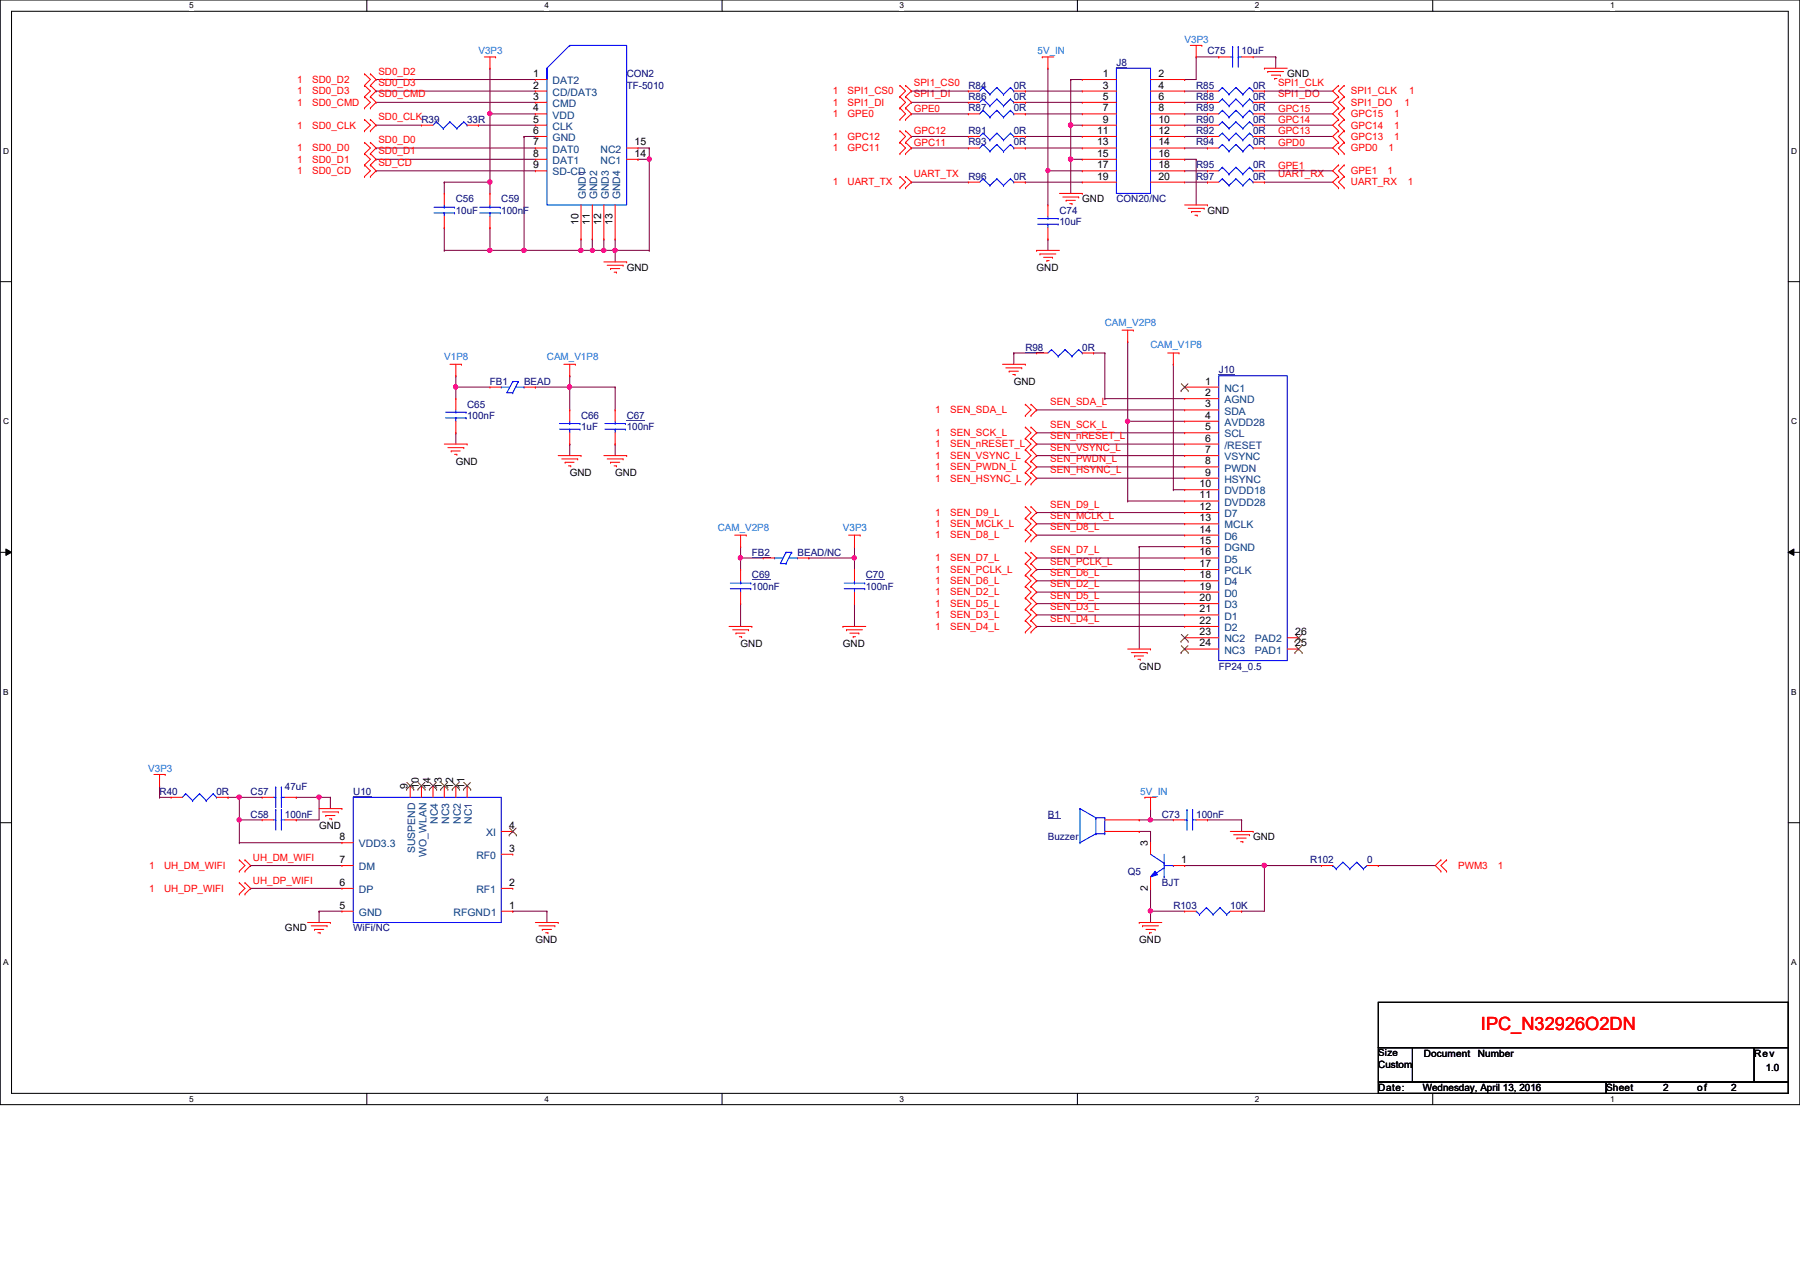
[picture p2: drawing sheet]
<svg xmlns="http://www.w3.org/2000/svg" width="297mm" height="210mm" viewBox="0 0 297 210" stroke-linecap="round" stroke-linejoin="round" font-family="sans-serif">
<defs><g id="words">
<text font-size="3" fill="#f00" x="244.4" y="170">IPC_N32926O2DN</text>
<g font-size="1.7" fill="#0080ff">
<text x="78.9" y="9">V3P3</text>
<text x="171.2" y="9">5V_IN</text>
<text x="195.5" y="7.1">V3P3</text>
<text x="182.3" y="53.7">CAM_V2P8</text>
<text x="73.3" y="59.4">V1P8</text>
<text x="90.3" y="59.4">CAM_V1P8</text>
<text x="189.9" y="57.5">CAM_V1P8</text>
<text x="118.4" y="87.5">CAM_V2P8</text>
<text x="139.1" y="87.5">V3P3</text>
<text x="24.5" y="127.4">V3P3</text>
<text x="188.2" y="131.1">5V_IN</text>
</g>
<g font-size="1.7" fill="#000080">
<text x="184.2" y="10.9">J8</text>
<text x="199.3" y="9">C75</text>
<text x="204.9" y="9">10uF</text>
<text x="103.4" y="14.6">TF-5010</text>
<text x="103.4" y="12.7">CON2</text>
<text x="159.8" y="14.6">R84</text>
<text x="159.8" y="16.5">R86</text>
<text x="167.3" y="14.6">0R</text>
<text x="167.3" y="16.5">0R</text>
<text x="197.4" y="16.5">R88</text>
<text x="197.4" y="14.6">R85</text>
<text x="206.8" y="16.5">0R</text>
<text x="206.8" y="14.6">0R</text>
<text x="69.6" y="20.3">R39</text>
<text x="77.1" y="20.3">33R</text>
<text x="159.8" y="18.4">R87</text>
<text x="159.8" y="22.1">R91</text>
<text x="167.3" y="18.4">0R</text>
<text x="167.3" y="22.1">0R</text>
<text x="197.4" y="18.4">R89</text>
<text x="197.4" y="20.3">R90</text>
<text x="197.4" y="22.1">R92</text>
<text x="206.8" y="18.4">0R</text>
<text x="206.8" y="20.3">0R</text>
<text x="206.8" y="22.1">0R</text>
<text x="159.8" y="29.7">R96</text>
<text x="159.8" y="24">R93</text>
<text x="167.3" y="29.7">0R</text>
<text x="167.3" y="24">0R</text>
<text x="197.4" y="27.8">R95</text>
<text x="197.4" y="29.7">R97</text>
<text x="197.4" y="24">R94</text>
<text x="206.8" y="27.8">0R</text>
<text x="206.8" y="29.7">0R</text>
<text x="206.8" y="24">0R</text>
<text x="75.2" y="35.3">10uF</text>
<text x="75.2" y="33.4">C56</text>
<text x="82.7" y="35.3">100nF</text>
<text x="82.7" y="33.4">C59</text>
<text x="174.8" y="35.3">C74</text>
<text x="184.2" y="33.4">CON20/NC</text>
<text x="174.8" y="37.2">10uF</text>
<text x="169.2" y="57.9">R98</text>
<text x="178.6" y="57.9">0R</text>
<text x="80.9" y="63.5">FB1</text>
<text x="86.5" y="63.5">BEAD</text>
<text x="201.1" y="61.6">J10</text>
<text x="77.1" y="69.1">100nF</text>
<text x="77.1" y="67.3">C65</text>
<text x="95.9" y="71">1uF</text>
<text x="95.9" y="69.1">C66</text>
<text x="103.4" y="71">100nF</text>
<text x="103.4" y="69.1">C67</text>
<text x="124.1" y="91.7">FB2</text>
<text x="124.1" y="95.5">C69</text>
<text x="131.6" y="91.7">BEAD/NC</text>
<text x="142.9" y="95.5">C70</text>
<text x="124.1" y="97.3">100nF</text>
<text x="142.9" y="97.3">100nF</text>
<text x="201.1" y="110.5">FP24_0.5</text>
<text x="26.3" y="131.1">R40</text>
<text x="35.7" y="131.1">0R</text>
<text x="41.4" y="131.1">C57</text>
<text x="47" y="130.4">47uF</text>
<text x="58.3" y="131.1">U10</text>
<text x="41.4" y="134.9">C58</text>
<text x="47" y="134.9">100nF</text>
<text x="172.9" y="134.9">B1</text>
<text x="191.7" y="134.9">C73</text>
<text x="197.4" y="134.9">100nF</text>
<text x="172.9" y="138.7">Buzzer</text>
<text x="216.2" y="142.5">R102</text>
<text x="225.6" y="142.5">0</text>
<text x="186.1" y="144.3">Q5</text>
<text x="191.7" y="146.2">BJT</text>
<text x="193.6" y="149.9">R103</text>
<text x="203" y="149.9">10K</text>
<text x="58.3" y="153.7">WiFi/NC</text>
</g>
<g font-size="1.7" fill="#f00">
<text x="49.1" y="13.7">1</text>
<text x="49.1" y="15.6">1</text>
<text x="49.1" y="17.4">1</text>
<text x="51.5" y="13.7">SD0_D2</text>
<text x="51.5" y="15.6">SD0_D3</text>
<text x="51.5" y="17.4">SD0_CMD</text>
<text x="62.4" y="12.3">SD0_D2</text>
<text x="62.4" y="14.2">SD0_D3</text>
<text x="62.4" y="16.1">SD0_CMD</text>
<text x="137.4" y="15.6">1</text>
<text x="137.4" y="17.4">1</text>
<text x="139.9" y="15.6">SPI1_CS0</text>
<text x="139.9" y="17.4">SPI1_DI</text>
<text x="150.8" y="16.1">SPI1_DI</text>
<text x="150.8" y="14.2">SPI1_CS0</text>
<text x="210.9" y="16.1">SPI1_DO</text>
<text x="210.9" y="14.2">SPI1_CLK</text>
<text x="222.9" y="15.6">SPI1_CLK</text>
<text x="222.9" y="17.4">SPI1_DO</text>
<text x="231.8" y="17.4">1</text>
<text x="232.5" y="15.6">1</text>
<text x="49.1" y="21.2">1</text>
<text x="51.5" y="21.2">SD0_CLK</text>
<text x="62.4" y="23.6">SD0_D0</text>
<text x="62.4" y="19.9">SD0_CLK</text>
<text x="137.4" y="19.3">1</text>
<text x="137.4" y="23.1">1</text>
<text x="139.9" y="19.3">GPE0</text>
<text x="139.9" y="23.1">GPC12</text>
<text x="150.8" y="18.4">GPE0</text>
<text x="150.8" y="22.1">GPC12</text>
<text x="210.9" y="22.1">GPC13</text>
<text x="210.9" y="18.4">GPC15</text>
<text x="210.9" y="20.3">GPC14</text>
<text x="222.9" y="19.3">GPC15</text>
<text x="222.9" y="21.2">GPC14</text>
<text x="222.9" y="23.1">GPC13</text>
<text x="230.1" y="19.3">1</text>
<text x="230.1" y="21.2">1</text>
<text x="230.1" y="23.1">1</text>
<text x="49.1" y="25">1</text>
<text x="49.1" y="26.8">1</text>
<text x="49.1" y="28.7">1</text>
<text x="51.5" y="25">SD0_D0</text>
<text x="51.5" y="26.8">SD0_D1</text>
<text x="51.5" y="28.7">SD0_CD</text>
<text x="62.4" y="25.5">SD0_D1</text>
<text x="62.4" y="27.4">SD_CD</text>
<text x="137.4" y="25">1</text>
<text x="139.9" y="25">GPC11</text>
<text x="150.8" y="29.3">UART_TX</text>
<text x="150.8" y="24">GPC11</text>
<text x="210.9" y="29.3">UART_RX</text>
<text x="210.9" y="24">GPD0</text>
<text x="210.9" y="27.8">GPE1</text>
<text x="222.9" y="25">GPD0</text>
<text x="222.9" y="28.7">GPE1</text>
<text x="229" y="28.7">1</text>
<text x="229.1" y="25">1</text>
<text x="137.4" y="30.6">1</text>
<text x="139.9" y="30.6">UART_TX</text>
<text x="222.9" y="30.6">UART_RX</text>
<text x="232.3" y="30.6">1</text>
<text x="154.3" y="68.2">1</text>
<text x="154.3" y="72">1</text>
<text x="156.8" y="68.2">SEN_SDA_L</text>
<text x="156.8" y="72">SEN_SCK_L</text>
<text x="173.3" y="66.8">SEN_SDA_L</text>
<text x="173.3" y="70.6">SEN_SCK_L</text>
<text x="154.3" y="73.8">1</text>
<text x="154.3" y="77.6">1</text>
<text x="154.3" y="75.7">1</text>
<text x="156.8" y="73.8">SEN_nRESET_L</text>
<text x="156.8" y="77.6">SEN_PWDN_L</text>
<text x="156.8" y="75.7">SEN_VSYNC_L</text>
<text x="173.3" y="72.5">SEN_nRESET_L</text>
<text x="173.3" y="76.2">SEN_PWDN_L</text>
<text x="173.3" y="74.4">SEN_VSYNC_L</text>
<text x="154.3" y="79.5">1</text>
<text x="156.8" y="79.5">SEN_HSYNC_L</text>
<text x="173.3" y="78.1">SEN_HSYNC_L</text>
<text x="173.3" y="83.8">SEN_D9_L</text>
<text x="154.3" y="85.1">1</text>
<text x="154.3" y="87">1</text>
<text x="154.3" y="88.9">1</text>
<text x="156.8" y="85.1">SEN_D9_L</text>
<text x="156.8" y="87">SEN_MCLK_L</text>
<text x="156.8" y="88.9">SEN_D8_L</text>
<text x="173.3" y="85.6">SEN_MCLK_L</text>
<text x="173.3" y="87.5">SEN_D8_L</text>
<text x="154.3" y="94.5">1</text>
<text x="154.3" y="92.6">1</text>
<text x="156.8" y="94.5">SEN_PCLK_L</text>
<text x="156.8" y="92.6">SEN_D7_L</text>
<text x="173.3" y="93.2">SEN_PCLK_L</text>
<text x="173.3" y="91.3">SEN_D7_L</text>
<text x="173.3" y="95">SEN_D6_L</text>
<text x="154.3" y="96.4">1</text>
<text x="154.3" y="98.3">1</text>
<text x="154.3" y="100.2">1</text>
<text x="156.8" y="96.4">SEN_D6_L</text>
<text x="156.8" y="98.3">SEN_D2_L</text>
<text x="156.8" y="100.2">SEN_D5_L</text>
<text x="173.3" y="96.9">SEN_D2_L</text>
<text x="173.3" y="98.8">SEN_D5_L</text>
<text x="173.3" y="100.7">SEN_D3_L</text>
<text x="154.3" y="102">1</text>
<text x="154.3" y="103.9">1</text>
<text x="156.8" y="102">SEN_D3_L</text>
<text x="156.8" y="103.9">SEN_D4_L</text>
<text x="173.3" y="102.6">SEN_D4_L</text>
<text x="24.6" y="143.4">1</text>
<text x="27.1" y="143.4">UH_DM_WIFI</text>
<text x="41.7" y="142">UH_DM_WIFI</text>
<text x="240.6" y="143.4">PWM3</text>
<text x="247.2" y="143.4">1</text>
<text x="24.6" y="147.2">1</text>
<text x="27.1" y="147.2">UH_DP_WIFI</text>
<text x="41.7" y="145.8">UH_DP_WIFI</text>
</g>
<g font-size="1.7">
<text x="88" y="12.7">1</text>
<text x="88" y="14.6">2</text>
<text x="88" y="16.5">3</text>
<text x="182" y="12.7">1</text>
<text x="182" y="14.6">3</text>
<text x="182" y="16.5">5</text>
<text x="191.2" y="12.7">2</text>
<text x="191.2" y="14.6">4</text>
<text x="191.2" y="16.5">6</text>
<text x="212.4" y="12.7">GND</text>
<text x="88" y="18.4">4</text>
<text x="88" y="20.2">5</text>
<text x="88" y="22.1">6</text>
<text x="181.1" y="22.1">11</text>
<text x="182" y="18.4">7</text>
<text x="182" y="20.2">9</text>
<text x="191.2" y="18.4">8</text>
<text x="191.2" y="20.2">10</text>
<text x="191.2" y="22.1">12</text>
<text x="88" y="24">7</text>
<text x="88" y="25.9">8</text>
<text x="88" y="27.8">9</text>
<text x="104.7" y="25.9">14</text>
<text x="104.7" y="24">15</text>
<text x="181.1" y="24">13</text>
<text x="181.1" y="25.9">15</text>
<text x="181.1" y="27.8">17</text>
<text x="181.1" y="29.6">19</text>
<text x="191.2" y="24">14</text>
<text x="191.2" y="25.9">16</text>
<text x="191.2" y="27.8">18</text>
<text x="191.2" y="29.6">20</text>
<text x="178.6" y="33.4">GND</text>
<text x="199.3" y="35.3">GND</text>
<text x="95.5" y="37.1" transform="rotate(-90 95.5 37.1)">10</text>
<text x="97.3" y="37.1" transform="rotate(-90 97.3 37.1)">11</text>
<text x="99.2" y="37.1" transform="rotate(-90 99.2 37.1)">12</text>
<text x="101.1" y="37.1" transform="rotate(-90 101.1 37.1)">13</text>
<text x="103.4" y="44.7">GND</text>
<text x="171.1" y="44.7">GND</text>
<text x="167.3" y="63.5">GND</text>
<text x="198.9" y="63.5">1</text>
<text x="198.9" y="65.4">2</text>
<text x="198.9" y="67.2">3</text>
<text x="198.9" y="69.1">4</text>
<text x="198.9" y="71">5</text>
<text x="75.2" y="76.7">GND</text>
<text x="198.9" y="72.9">6</text>
<text x="198.9" y="74.8">7</text>
<text x="198.9" y="76.6">8</text>
<text x="94" y="78.5">GND</text>
<text x="101.5" y="78.5">GND</text>
<text x="197.9" y="80.4">10</text>
<text x="197.9" y="82.3">11</text>
<text x="198.9" y="78.5">9</text>
<text x="197.9" y="84.2">12</text>
<text x="197.9" y="86">13</text>
<text x="197.9" y="87.9">14</text>
<text x="197.9" y="89.8">15</text>
<text x="197.9" y="91.7">16</text>
<text x="197.9" y="93.6">17</text>
<text x="197.9" y="95.4">18</text>
<text x="197.9" y="97.3">19</text>
<text x="197.9" y="99.2">20</text>
<text x="197.9" y="101">21</text>
<text x="122.2" y="106.7">GND</text>
<text x="139.1" y="106.7">GND</text>
<text x="197.9" y="103">22</text>
<text x="197.9" y="104.8">23</text>
<text x="197.9" y="106.7">24</text>
<text x="213.7" y="106.7">25</text>
<text x="213.7" y="104.8">26</text>
<text x="188" y="110.5">GND</text>
<text x="67.3" y="130.3" transform="rotate(-90 67.3 130.3)">9</text>
<text x="69.1" y="130.3" transform="rotate(-90 69.1 130.3)">10</text>
<text x="71" y="130.3" transform="rotate(-90 71 130.3)">14</text>
<text x="72.9" y="130.3" transform="rotate(-90 72.9 130.3)">13</text>
<text x="74.8" y="130.3" transform="rotate(-90 74.8 130.3)">12</text>
<text x="76.7" y="130.3" transform="rotate(-90 76.7 130.3)">11</text>
<text x="52.7" y="136.8">GND</text>
<text x="84" y="136.8">4</text>
<text x="56" y="142.4">7</text>
<text x="56" y="138.6">8</text>
<text x="84" y="140.5">3</text>
<text x="189.4" y="139.7" transform="rotate(-90 189.4 139.7)">3</text>
<text x="194.9" y="142.4">1</text>
<text x="206.8" y="138.7">GND</text>
<text x="56" y="149.9">5</text>
<text x="56" y="146.2">6</text>
<text x="84" y="149.9">1</text>
<text x="84" y="146.2">2</text>
<text x="189.4" y="147" transform="rotate(-90 189.4 147)">2</text>
<text x="47" y="153.7">GND</text>
<text x="88.3" y="155.6">GND</text>
<text x="188" y="155.6">GND</text>
<text x="227.5" y="176.3">Custom</text>
<text x="235" y="174.4">Document</text>
<text x="243.9" y="174.4">Number</text>
<text x="289.5" y="174.4">Rev</text>
<text x="291.4" y="176.7">1.0</text>
<text x="227.5" y="180">Date:</text>
<text x="234.8" y="180">Wednesday, April 13, 2016</text>
<text x="265" y="180">Sheet</text>
<text x="274.4" y="180">2</text>
<text x="280.1" y="180">of</text>
<text x="285.7" y="180">2</text>
</g>
<g font-size="1.7" fill="#004080">
<text x="91.2" y="13.9">DAT2</text>
<text x="91.2" y="15.8">CD/DAT3</text>
<text x="91.2" y="17.7">CMD</text>
<text x="91.2" y="19.6">VDD</text>
<text x="91.2" y="21.4">CLK</text>
<text x="91.2" y="23.3">GND</text>
<text x="91.2" y="25.2">DAT0</text>
<text x="91.2" y="27.1">DAT1</text>
<text x="91.2" y="29">SD-CD</text>
<text x="99.1" y="27.1">NC1</text>
<text x="99.1" y="25.2">NC2</text>
<text x="96.7" y="32.9" transform="rotate(-90 96.7 32.9)">GND1</text>
<text x="98.5" y="32.9" transform="rotate(-90 98.5 32.9)">GND2</text>
<text x="100.5" y="32.9" transform="rotate(-90 100.5 32.9)">GND3</text>
<text x="102.3" y="32.9" transform="rotate(-90 102.3 32.9)">GND4</text>
<text x="202.1" y="64.6">NC1</text>
<text x="202.1" y="66.5">AGND</text>
<text x="202.1" y="68.4">SDA</text>
<text x="202.1" y="70.3">AVDD28</text>
<text x="202.1" y="72.2">SCL</text>
<text x="202.1" y="74">/RESET</text>
<text x="202.1" y="75.9">VSYNC</text>
<text x="202.1" y="77.8">PWDN</text>
<text x="202.1" y="79.7">HSYNC</text>
<text x="202.1" y="81.6">DVDD18</text>
<text x="202.1" y="83.4">DVDD28</text>
<text x="202.1" y="85.3">D7</text>
<text x="202.1" y="87.2">MCLK</text>
<text x="202.1" y="89.1">D6</text>
<text x="202.1" y="91">DGND</text>
<text x="202.1" y="92.8">D5</text>
<text x="202.1" y="94.7">PCLK</text>
<text x="202.1" y="96.6">D4</text>
<text x="202.1" y="98.5">D0</text>
<text x="202.1" y="100.4">D3</text>
<text x="202.1" y="102.2">D1</text>
<text x="202.1" y="104.1">D2</text>
<text x="202.1" y="106">NC2</text>
<text x="202.1" y="107.9">NC3</text>
<text x="207" y="107.9">PAD1</text>
<text x="207" y="106">PAD2</text>
<text x="72.3" y="135.9" transform="rotate(-90 72.3 135.9)">NC4</text>
<text x="74.1" y="135.9" transform="rotate(-90 74.1 135.9)">NC3</text>
<text x="76" y="135.9" transform="rotate(-90 76 135.9)">NC2</text>
<text x="77.9" y="135.9" transform="rotate(-90 77.9 135.9)">NC1</text>
<text x="80.2" y="138">XI</text>
<text x="59.2" y="143.6">DM</text>
<text x="59.2" y="139.8">VDD3.3</text>
<text x="68.5" y="140.8" transform="rotate(-90 68.5 140.8)">SUSPEND</text>
<text x="70.4" y="141.5" transform="rotate(-90 70.4 141.5)">WO_WLAN</text>
<text x="78.6" y="141.7">RF0</text>
<text x="59.2" y="147.4">DP</text>
<text x="78.6" y="147.4">RF1</text>
<text x="59.2" y="151.1">GND</text>
<text x="74.8" y="151.1">RFGND1</text>
</g>
<text font-size="1.6" x="227.5" y="174.3">Size</text>
<g font-size="1.4">
<text x="31.2" y="1.4">5</text>
<text x="89.8" y="1.4">4</text>
<text x="148.5" y="1.4">3</text>
<text x="207.1" y="1.4">2</text>
<text x="265.7" y="1.4">1</text>
<text x=".5" y="25.4">D</text>
<text x="295.6" y="25.4">D</text>
<text x=".5" y="70">C</text>
<text x="295.6" y="70">C</text>
<text x=".5" y="114.7">B</text>
<text x="295.6" y="114.7">B</text>
<text x=".5" y="159.3">A</text>
<text x="295.6" y="159.3">A</text>
<text x="31.2" y="181.8">5</text>
<text x="89.8" y="181.8">4</text>
<text x="148.5" y="181.8">3</text>
<text x="207.1" y="181.8">2</text>
<text x="265.7" y="181.8">1</text>
</g>
</g></defs>
<path d="M0 0h297v182.3h-297zM1.9 1.9h293.2v178.5h-293.2z" fill="none" stroke="#000" stroke-width=".17"/>
<g fill="#fff">
<path d="M31.2 .2h.8v1.5h-.8z"/>
<path d="M31.2 180.6h.8v1.5h-.8z"/>
</g>
<path d="M60.5 0v1.9M60.5 180.4v1.9" fill="none" stroke="#000" stroke-width=".17"/>
<g fill="#fff">
<path d="M89.8 .2h.8v1.5h-.8z"/>
<path d="M89.8 180.6h.8v1.5h-.8z"/>
</g>
<path d="M119.2 0v1.9M119.2 180.4v1.9" fill="none" stroke="#000" stroke-width=".17"/>
<g fill="#fff">
<path d="M148.5 .2h.7v1.5h-.7z"/>
<path d="M148.5 180.6h.7v1.5h-.7z"/>
</g>
<path d="M177.8 0v1.9M177.8 180.4v1.9" fill="none" stroke="#000" stroke-width=".17"/>
<g fill="#fff">
<path d="M207.1 .2h.8v1.5h-.8z"/>
<path d="M207.1 180.6h.8v1.5h-.8z"/>
</g>
<path d="M236.4 0v1.9M236.4 180.4v1.9" fill="none" stroke="#000" stroke-width=".17"/>
<g fill="#fff">
<path d="M265.7 .2h.8v1.5h-.8z"/>
<path d="M265.7 180.6h.8v1.5h-.8z"/>
<path d="M.5 24.2h1v1.5h-1z"/>
<path d="M295.6 24.2h.9v1.5h-.9z"/>
<path d="M.5 68.8h1v1.5h-1z"/>
<path d="M295.6 68.8h.9v1.5h-.9z"/>
</g>
<path d="M0 46.5h1.9M295.1 46.5h1.9" fill="none" stroke="#000" stroke-width=".17"/>
<g fill="#fff">
<path d="M.5 113.5h.9v1.5h-.9z"/>
<path d="M295.6 113.5h.9v1.5h-.9z"/>
</g>
<path d="M0 91.1h1.9M1 90.6l.9 .5-.9 .6zM295.1 91.1l.9-.5v1.1zM295.1 91.1h1.9" fill="none" stroke="#000" stroke-width=".17"/>
<path d="M1 90.6l.9 .5-.9 .6zM295.1 91.1l.9-.5v1.1z" fill="#000"/>
<g fill="#fff">
<path d="M.5 158.1h.9v1.5h-.9z"/>
<path d="M295.6 158.1h.9v1.5h-.9z"/>
</g>
<path d="M0 135.8h1.9M295.1 135.8h1.9" fill="none" stroke="#000" stroke-width=".17"/>
<path d="M95.9 39.5h.1M95.9 39.5v1.8M97.7 39.5h.1M97.7 39.5v1.8" fill="none" stroke="#800040" stroke-width=".17"/>
<circle cx="97.7" cy="41.3" r=".34" fill="#f0f"/>
<circle cx="97.7" cy="41.3" r=".34" fill="none" stroke="#f0f" stroke-width=".17"/>
<path d="M95.9 41.3h.1M95.9 41.3h1.8" fill="none" stroke="#800040" stroke-width=".17"/>
<circle cx="95.9" cy="41.3" r=".36" fill="#f0f"/>
<circle cx="95.9" cy="41.3" r=".36" fill="none" stroke="#f0f" stroke-width=".17"/>
<g fill="none" stroke="#800040" stroke-width=".17">
<path d="M62.1 13.1h.1M62.1 15h.1M62.1 16.9h.1M62.1 13.1h26.2M62.1 15h26.2M62.1 16.9h26.2M80.9 18.8h.1M80.9 11.3h.1M80.9 18.8h7.4M80.9 11.3v7.5M62.1 24.4h.1M62.1 26.3h.1"/>
<path d="M62.1 28.2h.1M62.1 24.4h26.2M62.1 26.3h26.2M62.1 28.2h26.2M78.9 20.7h.1M78.9 20.7h9.4M86.5 22.5h.1M86.5 22.5h1.8M86.5 22.5v18.8M99.6 39.5h.1M99.6 39.5v1.8M101.5 39.5h.1"/>
<path d="M101.5 39.5v1.8M86.5 41.3h.1M86.5 41.3h9.4"/>
</g>
<circle cx="86.5" cy="41.3" r=".36" fill="#f0f"/>
<circle cx="86.5" cy="41.3" r=".36" fill="none" stroke="#f0f" stroke-width=".17"/>
<path d="M62.1 20.7h.1M62.1 20.7h7.5M73.3 30.1h.1M73.3 30.1v1.8M73.3 30.1h7.6M80.9 30.1h.1M80.9 30.1v1.8" fill="none" stroke="#800040" stroke-width=".17"/>
<circle cx="80.8" cy="30" r=".37" fill="#f0f"/>
<circle cx="80.8" cy="30" r=".37" fill="none" stroke="#f0f" stroke-width=".17"/>
<path d="M73.3 37.6h.1M73.3 37.6v3.7M80.9 37.6h.1M80.9 37.6v3.7M73.3 41.3h.1M73.3 41.3h13.2M80.9 41.3h.1M97.7 41.3h1.9M99.6 41.3h.1M101.5 41.3h.1M101.5 41.3v1.9" fill="none" stroke="#800040" stroke-width=".17"/>
<circle cx="80.8" cy="41.3" r=".36" fill="#f0f"/>
<circle cx="80.8" cy="41.3" r=".36" fill="none" stroke="#f0f" stroke-width=".17"/>
<path d="M80.9 18.8h.1M80.9 18.8v11.3" fill="none" stroke="#800040" stroke-width=".17"/>
<circle cx="80.8" cy="18.7" r=".36" fill="#f0f"/>
<circle cx="80.8" cy="18.7" r=".36" fill="none" stroke="#f0f" stroke-width=".17"/>
<path d="M172.9 11.3h.1M172.9 11.3v16.9M172.9 28.2h.1M172.9 28.2h5.7" fill="none" stroke="#800040" stroke-width=".17"/>
<circle cx="172.9" cy="28.1" r=".34" fill="#f0f"/>
<circle cx="172.9" cy="28.1" r=".34" fill="none" stroke="#f0f" stroke-width=".17"/>
<g fill="none" stroke="#800040" stroke-width=".17">
<path d="M150.4 16.9h.1M150.4 15h.1M150.4 16.9h9.4M150.4 15h9.4M176.7 13.1h.1M176.7 13.1v18.8M176.7 13.1h1.9M195.5 16.9h3.8M195.5 15h3.8M199.3 16.9h.1M199.3 15h.1M176.7 26.3h.1"/>
<path d="M176.7 20.7h.1M176.7 26.3h1.9M176.7 20.7h1.9"/>
</g>
<circle cx="176.7" cy="26.3" r=".37" fill="#f0f"/>
<circle cx="176.7" cy="26.3" r=".37" fill="none" stroke="#f0f" stroke-width=".17"/>
<circle cx="176.7" cy="20.6" r=".37" fill="#f0f"/>
<circle cx="176.7" cy="20.6" r=".37" fill="none" stroke="#f0f" stroke-width=".17"/>
<g fill="none" stroke="#800040" stroke-width=".17">
<path d="M150.4 18.8h.1M150.4 18.8h9.4M169.2 15h.1M169.2 16.9h.1M169.2 18.8h.1M169.2 18.8h9.4M169.2 15h9.4M169.2 16.9h9.4M195.5 13.1h.1M195.5 13.1h1.9M195.5 18.8h3.8M199.3 18.8h.1"/>
<path d="M208.7 18.8h.1M208.7 16.9h.1M208.7 15h.1M208.7 18.8h11.2M208.7 15h11.2M208.7 16.9h11.2M150.4 30.1h.1M150.4 24.4h.1M150.4 22.5h.1M150.4 30.1h9.4M150.4 24.4h9.4M150.4 22.5h9.4"/>
<path d="M169.2 22.5h.1M169.2 24.4h.1M169.2 30.1h.1M169.2 30.1h9.4M169.2 24.4h9.4M169.2 22.5h9.4M195.5 26.3h.1M195.5 26.3h1.9M195.5 30.1h3.8M195.5 28.2h3.8M195.5 24.4h3.8M195.5 22.5h3.8"/>
<path d="M195.5 20.7h3.8M197.4 26.3h.1M197.4 26.3v7.5M199.3 30.1h.1M199.3 28.2h.1M199.3 24.4h.1M199.3 22.5h.1M199.3 20.7h.1M208.7 22.5h.1M208.7 30.1h.1M208.7 24.4h.1M208.7 28.2h.1"/>
<path d="M208.7 20.7h.1M208.7 30.1h11.2M208.7 28.2h11.2M208.7 24.4h11.2M208.7 22.5h11.2M208.7 20.7h11.2M75.2 63.9h.1M75.2 63.9h5.7"/>
</g>
<circle cx="75.2" cy="63.9" r=".35" fill="#f0f"/>
<circle cx="75.2" cy="63.9" r=".35" fill="none" stroke="#f0f" stroke-width=".17"/>
<path d="M94 62h.1M94 62v1.9" fill="none" stroke="#800040" stroke-width=".17"/>
<circle cx="94" cy="63.9" r=".35" fill="#f0f"/>
<circle cx="94" cy="63.9" r=".35" fill="none" stroke="#f0f" stroke-width=".17"/>
<g fill="none" stroke="#800040" stroke-width=".17">
<path d="M75.2 71.4h.1M75.2 62h.1M75.2 63.9h.1M75.2 62v3.8M75.2 71.4v1.9M88.3 63.9h.1M88.3 63.9h13.2M94 63.9h.1M94 73.3h.1M94 63.9v3.7M94 73.3v1.9M101.5 73.3h.1"/>
<path d="M101.5 63.9h.1M101.5 63.9v3.7M101.5 73.3v1.9M133.5 92.1h.1M133.5 92.1h7.5M141 99.6h.1M141 90.2h.1M141 92.1h.1M141 90.2v3.8M141 99.6v3.8"/>
</g>
<circle cx="141" cy="92" r=".35" fill="#f0f"/>
<circle cx="141" cy="92" r=".35" fill="none" stroke="#f0f" stroke-width=".17"/>
<path d="M122.2 92.1h.1M122.2 90.2h.1M122.2 92.1h3.7M122.2 90.2v3.8" fill="none" stroke="#800040" stroke-width=".17"/>
<circle cx="122.2" cy="92" r=".35" fill="#f0f"/>
<circle cx="122.2" cy="92" r=".35" fill="none" stroke="#f0f" stroke-width=".17"/>
<path d="M186.1 69.5h.1M186.1 69.5h9.4M122.2 99.6h.1M122.2 99.6v3.8" fill="none" stroke="#800040" stroke-width=".17"/>
<circle cx="186.1" cy="69.5" r=".36" fill="#f0f"/>
<circle cx="186.1" cy="69.5" r=".36" fill="none" stroke="#f0f" stroke-width=".17"/>
<g fill="none" stroke="#800040" stroke-width=".17">
<path d="M167.3 58.3h.1M167.3 58.3h3.8M167.3 58.3v1.8M180.5 58.3h.1M180.5 58.3h1.8M182.3 58.3h.1M182.3 58.3v7.5M186.1 56.4h.1M186.1 56.4v26.3M171.1 67.6h.1M171.1 71.4h.1M171.1 73.3h.1"/>
<path d="M171.1 77h.1M171.1 78.9h.1M171.1 75.2h.1M171.1 67.6h24.4M171.1 71.4h24.4M171.1 73.3h24.4M171.1 77h24.4M171.1 78.9h24.4M171.1 75.2h24.4M182.3 65.8h.1M182.3 65.8h13.2M186.1 69.5h.1"/>
<path d="M193.6 60.1h.1M193.6 60.1v20.7M171.1 86.4h.1M171.1 94h.1M171.1 84.6h.1M171.1 88.3h.1M171.1 92.1h.1M171.1 95.8h.1M171.1 97.7h.1M171.1 99.6h.1M171.1 86.4h24.4M171.1 94h24.4"/>
<path d="M171.1 84.6h24.4M171.1 88.3h24.4M171.1 92.1h24.4M171.1 95.8h24.4M171.1 97.7h24.4M171.1 99.6h24.4M186.1 82.7h.1M186.1 82.7h9.4M188 90.2h.1M188 90.2v16.9M188 90.2h7.5M193.6 80.8h.1"/>
<path d="M193.6 80.8h1.9M171.1 103.4h.1M171.1 101.5h.1M171.1 103.4h24.4M171.1 101.5h24.4M188 137.2h.1M188 137.2h1.9M189.9 133.4h.1M189.9 135.3h.1M189.9 133.4v1.9M189.9 135.3h3.7M189.9 150.4h.1"/>
<path d="M189.9 150.4v1.8M189.9 150.4h5.6"/>
</g>
<circle cx="189.8" cy="150.3" r=".36" fill="#f0f"/>
<circle cx="189.8" cy="150.3" r=".36" fill="none" stroke="#f0f" stroke-width=".17"/>
<path d="M204.9 150.4h.1M208.7 142.8h.1M208.7 142.8v7.6h-3.8M208.7 142.8h9.4" fill="none" stroke="#800040" stroke-width=".17"/>
<circle cx="208.6" cy="142.8" r=".37" fill="#f0f"/>
<circle cx="208.6" cy="142.8" r=".37" fill="none" stroke="#f0f" stroke-width=".17"/>
<path d="M188 135.3h.1M188 135.3h1.9M204.9 135.3h.1M204.9 135.3v1.9M189.9 146.6h.1M189.9 146.6v3.8M195.5 142.8h.1M195.5 142.8h13.2" fill="none" stroke="#800040" stroke-width=".17"/>
<circle cx="189.8" cy="135.3" r=".36" fill="#f0f"/>
<circle cx="189.8" cy="135.3" r=".36" fill="none" stroke="#f0f" stroke-width=".17"/>
<g fill="none" stroke="#800040" stroke-width=".17">
<path d="M197.4 9.4h.1M197.4 9.4h3.7M197.4 9.4v3.7M201.1 9.4h.1M206.8 9.4h3.7M210.5 9.4h.1M210.5 9.4v1.9M172.9 39.5h.1M172.9 28.2h.1M172.9 28.2v5.6M172.9 39.5v1.8M26.3 129.7h.1"/>
<path d="M26.3 131.6h.1M26.3 129.7v1.9M26.3 131.6h1.9M48.9 131.6h.1M48.9 135.3h.1M48.9 131.6h3.8M52.7 131.6h.1M52.7 131.6v3.7h-3.8M54.5 131.6h.1M54.5 131.6v1.8M189.9 137.2h.1M189.9 137.2v1.9"/>
<path d="M199.3 135.3h.1M199.3 135.3h5.6M41.4 142.8h.1M41.4 146.6h.1M41.4 142.8h15M41.4 146.6h15M52.7 150.4h.1M52.7 150.4v1.8M52.7 150.4h3.7M84.6 150.4h.1M84.6 150.4h5.7M90.3 150.4h.1"/>
<path d="M90.3 150.4v1.8M227.5 142.8h.1M227.5 142.8h9.4"/>
</g>
<circle cx="52.6" cy="131.5" r=".36" fill="#f0f"/>
<circle cx="52.6" cy="131.5" r=".36" fill="none" stroke="#f0f" stroke-width=".17"/>
<path d="M37.6 131.6h.1M37.6 131.6h5.7M39.5 131.6h.1M39.5 135.3h.1M39.5 135.3h3.8M39.5 131.6v3.7M52.7 131.6h.1M52.7 131.6h1.8" fill="none" stroke="#800040" stroke-width=".17"/>
<circle cx="39.5" cy="131.5" r=".36" fill="#f0f"/>
<circle cx="39.5" cy="131.5" r=".36" fill="none" stroke="#f0f" stroke-width=".17"/>
<path d="M39.5 139.1h.1M39.5 135.3h.1M39.5 139.1h16.9M39.5 135.3v3.8" fill="none" stroke="#800040" stroke-width=".17"/>
<circle cx="39.5" cy="135.3" r=".36" fill="#f0f"/>
<circle cx="39.5" cy="135.3" r=".36" fill="none" stroke="#f0f" stroke-width=".17"/>
<path d="M99.6 41.3h1.9M101.5 41.3h.1" fill="none" stroke="#800040" stroke-width=".17"/>
<circle cx="99.6" cy="41.3" r=".36" fill="#f0f"/>
<circle cx="99.6" cy="41.3" r=".36" fill="none" stroke="#f0f" stroke-width=".17"/>
<path d="M105.3 24.4h1.8M107.1 24.4h.1M107.1 26.3h.1M107.1 24.4v1.9" fill="none" stroke="#800040" stroke-width=".17"/>
<circle cx="107.1" cy="26.3" r=".35" fill="#f0f"/>
<circle cx="107.1" cy="26.3" r=".35" fill="none" stroke="#f0f" stroke-width=".17"/>
<path d="M105.3 26.3h.1M105.3 26.3h1.8M101.5 41.3h5.6M107.1 41.3h.1" fill="none" stroke="#800040" stroke-width=".17"/>
<circle cx="101.5" cy="41.3" r=".36" fill="#f0f"/>
<circle cx="101.5" cy="41.3" r=".36" fill="none" stroke="#f0f" stroke-width=".17"/>
<path d="M107.1 26.3h.1M107.1 26.3v15" fill="none" stroke="#800040" stroke-width=".17"/>
<g fill="none" stroke="#f00" stroke-width=".17">
<path d="M60.2 14.1h.1M60.2 12.2h.1M60.2 16h.1M60.2 17.8h.1M60.2 19.7h.1M60.2 12.2l.9 .9-.9 1M60.2 14.1l.9 .9-.9 1M60.2 16l.9 .9-.9 .9M60.2 19.7l.9 1-.9 .9M61.1 12.2h.1M61.1 14.1h.1M61.1 16h.1"/>
<path d="M61.1 17.8h.1M61.1 19.7h.1M61.1 12.2l1 .9-1 1M61.1 14.1l1 .9-1 1M61.1 16l1 .9-1 .9M61.1 19.7l1 1-1 .9M79.9 9.4h1.9M80.9 11.3h.1M80.9 9.4v1.9M81.8 9.4h.1M88.3 13.1h.1M88.3 15h.1"/>
<path d="M88.3 16.9h.1M88.3 18.8h.1M88.3 18.8h2M88.3 13.1h2M88.3 15h2M88.3 16.9h2M148.5 16h.1M148.5 14.1h.1M148.5 17.8h.1M148.5 19.7h.1M148.5 14.1l.9 .9-.9 1M148.5 16l.9 .9-.9 .9"/>
<path d="M148.5 17.8l.9 1-.9 .9M149.4 14.1h.1M149.4 16h.1M149.4 17.8h.1M149.4 19.7h.1M149.4 14.1l1 .9-1 1M149.4 16l1 .9-1 .9M149.4 17.8l1 1-1 .9M172 9.4h.1M172 9.4h1.9M172.9 11.3h.1M172.9 9.4v1.9"/>
<path d="M196.4 7.5h1.9M197.4 9.4h.1M197.4 7.5v1.9M198.3 7.5h.1M199.3 18.8h.1M199.3 18.8h1.8M206.8 18.8h1.9M208.7 11.3h.1M208.7 18.8h.1M208.7 11.3h3.7M209.2 11.8h.1M209.2 11.8h2.6"/>
<path d="M209.8 12.4h1.5M210.4 13h.1M210.4 13h.3M211.3 12.4h.1M220.9 14.1h.1M220.9 16h.1M220.9 17.8h.1M220.9 19.7h.1M220.9 14.1l-1 .9 1 1M220.9 16l-1 .9 1 .9M220.9 17.8l-1 1 1 .9M220.9 19.7l-1 1 1 .9"/>
<path d="M221.8 16h.1M221.8 14.1h.1M221.8 17.8h.1M221.8 19.7h.1M221.8 14.1l-.9 .9 .9 1M221.8 16l-.9 .9 .9 .9M221.8 17.8l-.9 1 .9 .9M221.8 19.7l-.9 1 .9 .9M60.2 21.6h.1M60.2 25.4h.1M60.2 23.5h.1M60.2 27.2h.1"/>
<path d="M60.2 29.1h.1M60.2 23.5l.9 .9-.9 1M60.2 25.4l.9 .9-.9 .9M60.2 27.2l.9 1-.9 .9M61.1 21.6h.1M61.1 23.5h.1M61.1 25.4h.1M61.1 27.2h.1M61.1 29.1h.1M61.1 23.5l1 .9-1 1M61.1 25.4l1 .9-1 .9M61.1 27.2l1 1-1 .9"/>
<path d="M88.3 20.7h.1M88.3 22.5h.1M88.3 24.4h.1M88.3 26.3h.1M88.3 28.2h.1M88.3 28.2h2M88.3 20.7h2M88.3 22.5h2M88.3 24.4h2M88.3 26.3h2M95.9 39.5h.1M95.9 33.8v5.7"/>
<path d="M97.7 39.5h.1M97.7 33.8v5.7M99.6 39.5h.1M99.6 33.8v5.7M101.5 39.5h.1M101.5 33.8v5.7M103.4 24.4h1.9M103.4 26.3h1.9M105.3 26.3h.1M105.3 24.4h.1M148.5 23.5h.1M148.5 21.6h.1"/>
<path d="M148.5 25.4h.1M148.5 31h.1M148.5 29.1h.1M148.5 21.6l.9 .9-.9 1M148.5 23.5l.9 .9-.9 1M148.5 29.1l.9 1-.9 .9M149.4 21.6h.1M149.4 23.5h.1M149.4 25.4h.1M149.4 29.1h.1M149.4 31h.1M149.4 21.6l1 .9-1 1"/>
<path d="M149.4 23.5l1 .9-1 1M149.4 29.1l1 1-1 .9M159.8 30.1h.1M159.8 30.1h1.9M167.3 30.1h1.9M169.2 30.1h.1M174.8 31.9h3.8M175.4 32.5h2.6M175.9 33.1h.1M175.9 33.1h1.6M176.5 33.6h.4M176.9 33.6h.1"/>
<path d="M178 32.5h.1M178.6 31.9h.1M195.5 33.8h3.8M196.1 34.4h2.6M196.6 34.9h.1M196.6 34.9h1.5M197.2 35.5h.4M197.6 35.5h.1M198.7 34.4h.1M199.3 33.8h.1M199.3 28.2h.1M199.3 20.7h.1"/>
<path d="M199.3 28.2h1.8M199.3 20.7h1.8M206.8 28.2h1.9M206.8 20.7h1.9M208.7 28.2h.1M208.7 20.7h.1M220.9 21.6h.1M220.9 23.5h.1M220.9 25.4h.1M220.9 27.2h.1M220.9 29.1h.1M220.9 31h.1"/>
<path d="M220.9 21.6l-1 .9 1 1M220.9 23.5l-1 .9 1 1M220.9 27.2l-1 1 1 .9M220.9 29.1l-1 1 1 .9M221.8 21.6h.1M221.8 23.5h.1M221.8 25.4h.1M221.8 29.1h.1M221.8 27.2h.1M221.8 31h.1M221.8 21.6l-.9 .9 .9 1M221.8 23.5l-.9 .9 .9 1"/>
<path d="M221.8 27.2l-.9 1 .9 .9M221.8 29.1l-.9 1 .9 .9M99.6 43.2h3.8M100.2 43.8h2.6M100.7 44.3h.1M100.7 44.3h1.6M101.3 44.9h.4M101.7 44.9h.1M102.8 43.8h.1M103.4 43.2h.1M171.1 41.3h.1M171.1 41.3h3.7"/>
<path d="M171.6 41.9h.1M171.6 41.9h2.6M172.2 42.5h1.5M172.8 43h.1M172.8 43h.3M173.7 42.5h.1M185.2 54.5h1.8M186.1 56.4h.1M186.1 54.5v1.9M187 54.5h.1M192.7 58.3h1.9M193.6 58.3v1.8"/>
<path d="M194.6 58.3h.1M73.3 73.3h3.8M73.9 73.9h2.6M74.2 60.1h2M74.5 74.4h.1M74.5 74.4h1.4M75 75h.4M75.2 62h.1M75.2 60.1v1.9M75.4 75h.1M76.2 60.1h.1M76.5 73.9h.1"/>
<path d="M77.1 73.3h.1M80.9 63.9h.1M80.9 63.9h1.8M86.5 63.9h1.8M88.3 63.9h.1M92.1 75.2h3.8M92.7 75.7h2.6M93 60.1h2M93.3 76.3h.1M93.3 76.3h1.4M93.8 76.9h.4M94 62h.1"/>
<path d="M94 60.1v1.9M94.2 76.9h.1M95 60.1h.1M95.3 75.7h.1M95.9 75.2h.1M99.6 75.2h3.8M100.2 75.7h2.6M100.7 76.3h.1M100.7 76.3h1.6M101.3 76.9h.4M101.7 76.9h.1M102.8 75.7h.1"/>
<path d="M103.4 75.2h.1M165.4 60.1h3.8M166 60.7h2.6M166.5 61.3h.1M166.5 61.3h1.6M167.1 61.8h.4M167.5 61.8h.1M168.6 60.7h.1M169.2 60.1h.1M169.2 68.6h.1M169.2 66.7h.1M169.2 72.3h.1"/>
<path d="M169.2 70.5h.1M169.2 74.2h.1M169.2 78h.1M169.2 76.1h.1M169.2 79.9h.1M169.2 66.7l.9 .9-.9 1M169.2 74.2l.9 1-.9 .9M169.2 70.5l.9 .9-.9 .9M169.2 72.3l.9 1-.9 .9M169.2 76.1l.9 .9-.9 1M169.2 78l.9 .9-.9 1M170.1 66.7h.1"/>
<path d="M170.1 68.6h.1M170.1 70.5h.1M170.1 72.3h.1M170.1 74.2h.1M170.1 76.1h.1M170.1 78h.1M170.1 79.9h.1M170.1 66.7l1 .9-1 1M170.1 76.1l1 .9-1 1M170.1 70.5l1 .9-1 .9M170.1 72.3l1 1-1 .9M170.1 74.2l1 1-1 .9"/>
<path d="M170.1 78l1 .9-1 1M193.6 60.1h.1M195.5 63.9h.1M195.5 65.8h.1M195.5 67.6h.1M195.5 69.5h.1M195.5 71.4h.1M195.5 73.3h.1M195.5 75.2h.1M195.5 77h.1M195.5 78.9h.1M195.5 75.2h5.6"/>
<path d="M195.5 73.3h5.6M195.5 63.9h5.6M195.5 65.8h5.6M195.5 67.6h5.6M195.5 69.5h5.6M195.5 71.4h5.6M195.5 77h5.6M195.5 78.9h5.6M121.2 88.3h1.9M122.2 90.2h.1M122.2 88.3v1.9M123.1 88.3h.1"/>
<path d="M140 88.3h1.9M141 90.2h.1M141 88.3v1.9M141.9 88.3h.1M169.2 85.5h.1M169.2 83.6h.1M169.2 87.4h.1M169.2 94.9h.1M169.2 93h.1M169.2 89.3h.1M169.2 91.1h.1M169.2 96.8h.1"/>
<path d="M169.2 98.7h.1M169.2 83.6l.9 1-.9 .9M169.2 85.5l.9 .9-.9 1M169.2 93l.9 1-.9 .9M169.2 87.4l.9 .9-.9 1M169.2 91.1l.9 1-.9 .9M169.2 94.9l.9 .9-.9 1M169.2 96.8l.9 .9-.9 1M169.2 98.7l.9 .9-.9 .9M170.1 83.6h.1M170.1 85.5h.1M170.1 87.4h.1"/>
<path d="M170.1 93h.1M170.1 94.9h.1M170.1 89.3h.1M170.1 91.1h.1M170.1 96.8h.1M170.1 98.7h.1M170.1 83.6l1 1-1 .9M170.1 85.5l1 .9-1 1M170.1 93l1 1-1 .9M170.1 87.4l1 .9-1 1M170.1 91.1l1 1-1 .9M170.1 94.9l1 .9-1 1"/>
<path d="M170.1 96.8l1 .9-1 1M170.1 98.7l1 .9-1 .9M195.5 80.8h.1M195.5 82.7h.1M195.5 84.6h.1M195.5 86.4h.1M195.5 88.3h.1M195.5 90.2h.1M195.5 92.1h.1M195.5 94h.1M195.5 95.8h.1M195.5 97.7h.1"/>
<path d="M195.5 99.6h.1M195.5 88.3h5.6M195.5 80.8h5.6M195.5 82.7h5.6M195.5 84.6h5.6M195.5 86.4h5.6M195.5 90.2h5.6M195.5 92.1h5.6M195.5 94h5.6M195.5 95.8h5.6M195.5 97.7h5.6M195.5 99.6h5.6"/>
<path d="M120.3 103.4h3.8M120.9 103.9h2.6M121.5 104.5h.1M121.5 104.5h1.4M122 105.1h.4M122.4 105.1h.1M123.5 103.9h.1M124.1 103.4h.1M139.1 103.4h.1M139.1 103.4h3.8M139.7 103.9h.1M139.7 103.9h2.6"/>
<path d="M140.2 104.5h1.5M140.8 105.1h.1M140.8 105.1h.4M141.7 104.5h.1M169.2 100.5h.1M169.2 102.4h.1M169.2 104.3h.1M169.2 100.5l.9 1-.9 .9M169.2 102.4l.9 1-.9 .9M170.1 100.5h.1M170.1 102.4h.1M170.1 104.3h.1"/>
<path d="M170.1 100.5l1 1-1 .9M170.1 102.4l1 1-1 .9M186.1 107.1h3.8M186.7 107.7h2.6M187.2 108.2h.1M187.2 108.2h1.5M187.8 108.8h.4M188.2 108.8h.1M189.3 107.7h.1M189.9 107.1h.1M195.5 101.5h.1M195.5 103.4h.1"/>
<path d="M195.5 105.2h.1M195.5 107.1h.1M195.5 103.4h5.6M195.5 107.1h5.6M195.5 101.5h5.6M195.5 105.2h5.6M212.4 107.1h1.9M212.4 105.2h1.9M214.3 107.1h.1M214.3 105.2h.1M25.4 127.8h1.9M26.3 129.7h.1"/>
<path d="M26.3 127.8v1.9M27.3 127.8h.1M43.3 135.3h.1M43.3 135.3h1.8M47 135.3h1.9M48.9 135.3h.1M52.7 133.4h3.7M53.2 134h2.6M53.8 134.6h.1M53.8 134.6h1.5M54.4 135.1h.3M54.7 135.1h.1"/>
<path d="M55.8 134h.1M56.4 133.4h.1M188.9 131.6h.1M188.9 131.6h1.9M189.9 133.4h.1M189.9 131.6v1.8M203 137.2h3.8M203.6 137.8h2.6M204.1 138.3h.1M204.1 138.3h1.6M204.7 138.9h.4M205.1 138.9h.1"/>
<path d="M206.2 137.8h.1M206.8 137.2h.1M39.5 143.8h.1M39.5 141.9h.1M39.5 147.5h.1M39.5 145.7h.1M39.5 141.9l.9 .9-.9 1M39.5 145.7l.9 .9-.9 .9M40.4 141.9h.1M40.4 143.8h.1M40.4 145.7h.1M40.4 147.5h.1"/>
<path d="M40.4 141.9l1 .9-1 1M40.4 145.7l1 .9-1 .9M50.8 152.2h3.7M51.3 152.8h2.7M51.9 153.4h.1M51.9 153.4h1.5M52.4 153.9h.4M52.8 153.9h.1M54 152.8h.1M54.5 152.2h.1M88.3 152.2h3.8M88.9 152.8h2.7"/>
<path d="M89.5 153.4h.1M89.5 153.4h1.5M90 153.9h.4M90.4 153.9h.1M91.6 152.8h.1M92.1 152.2h.1M188 152.2h.1M188 152.2h3.7M188.5 152.8h.1M188.5 152.8h2.7M189.1 153.4h1.5M189.7 153.9h.1"/>
<path d="M189.7 153.9h.3M190.6 153.4h.1M237.8 141.9h.1M237.8 143.8h.1M237.8 141.9l-.9 .9 .9 1M238.7 143.8h.1M238.7 141.9h.1M238.7 141.9l-.9 .9 .9 1"/>
</g>
<path d="M227.5 165.4h67.6v7.5h-67.6zM227.5 172.9h5.6v5.7h-5.6zM227.5 178.6h37.5v1.8h-37.5zM233.1 172.9h56.4v5.7h-56.4zM265 178.6h30.1v1.8h-30.1zM289.5 172.9h5.6v5.7h-5.6z" fill="none" stroke="#000" stroke-width=".17"/>
<g fill="none" stroke="#00f" stroke-width=".17">
<path d="M94 7.5h9.4v26.3h-13.1v-22.5v1.8M94 7.5h.1M94 7.5l-3.7 3.8M201.7 18.2h.1M201.7 18.2l-.6 .6M201.7 18.2l1.1 1.1M202.8 19.3h.1M204 18.2h.1M204 18.2l-1.2 1.1M204 18.2l1.1 1.1M205.1 19.3h.1M206.2 18.2h.1"/>
<path d="M206.2 18.2l-1.1 1.1M206.2 18.2l.6 .6M206.8 18.8h.1M162.2 29.5h.1M162.2 29.5l-.5 .6M162.2 29.5l1.2 1.1M163.4 30.6h.1M164.5 29.5h.1M164.5 29.5l-1.1 1.1M164.5 29.5l1.1 1.1M165.6 30.6h.1M166.7 29.5h.1"/>
<path d="M166.7 29.5l-1.1 1.1M166.7 29.5l.6 .6M167.3 30.1h.1M201.7 27.6h.1M201.7 20.1h.1M201.7 27.6l-.6 .6M201.7 27.6l1.1 1.1M201.7 20.1l-.6 .6M201.7 20.1l1.1 1.1M202.8 28.7h.1M202.8 21.2h.1M204 27.6h.1"/>
<path d="M204 20.1h.1M204 27.6l-1.2 1.1M204 27.6l1.1 1.1M204 20.1l-1.2 1.1M204 20.1l1.1 1.1M205.1 28.7h.1M205.1 21.2h.1M206.2 27.6h.1M206.2 20.1h.1M206.2 27.6l-1.1 1.1M206.2 27.6l.6 .6M206.2 20.1l-1.1 1.1"/>
<path d="M206.2 20.1l.6 .6M206.8 28.2h.1M206.8 20.7h.1M82.7 63.9h.1M82.7 63.9h1.3M84.6 62.9h.1M84.6 64.8h.1M84.6 62.9l-1 1.9h1M84.6 62.9h1M85.2 63.9h1.3M85.6 62.9h.1M85.6 62.9l-1 1.9"/>
<path d="M86.5 63.9h.1M201.1 62h11.3v47h-11.3zM45.1 135.3h.4M45.5 135.3h.1M45.5 133.6h.1M45.5 133.6v3.4M46.4 133.6h.1M46.4 135.3h.1M46.4 135.3h.6M46.4 133.6v3.4M189.9 144.7h.1M189.9 141l2.2 1.5"/>
<path d="M192.1 144.7h.1M192.1 142.5h.1M192.1 141v3.7M192.1 142.8h1.5M192.1 143.2l-2.2 1.5M193.6 142.8h.1"/>
</g>
<path d="M201.1 61.8h2.7" fill="none" stroke="#000080" stroke-width=".17"/>
<g fill="none" stroke="#804000" stroke-width=".17">
<path d="M194.9 64.5h.1M194.9 63.3l1.2 1.2M196 63.3l-1.1 1.2M196.1 64.5h.1M194.9 105.8h.1M194.9 107.7h.1M194.9 104.7l1.2 1.1M194.9 106.6l1.2 1.1M196 104.7l-1.1 1.1M196 106.6l-1.1 1.1M196.1 105.8h.1M196.1 107.7h.1"/>
<path d="M213.7 107.7h.1M213.7 105.8h.1M213.7 106.6l1.2 1.1M213.7 104.7l1.2 1.1M214.8 106.6l-1.1 1.1M214.8 104.7l-1.1 1.1M214.9 107.7h.1M214.9 105.8h.1"/>
</g>
<path d="M190.6 143.8l.4 .6-1.1 .3z" fill="#00f"/>
<g fill="none" stroke="#00f" stroke-width=".17">
<path d="M184.2 11.3h5.7v20.6h-5.7zM162.2 23.8h.1M162.2 23.8l-.5 .6M162.2 23.8l1.2 1.2M163.4 25h.1M164.5 23.8h.1M164.5 23.8l-1.1 1.2M164.5 23.8l1.1 1.2M165.6 25h.1M166.7 23.8h.1M166.7 23.8l-1.1 1.2M166.7 23.8l.6 .6"/>
<path d="M167.3 24.4h.1M127.8 92.1h.1M127.8 92.1h1.4M129.7 91.1h.1M129.7 93h.1M129.7 91.1l-.9 1.9h.9M129.7 91.1h.9M130.3 92.1h1.3M130.6 91.1h.1M130.6 91.1l-.9 1.9M131.6 92.1h.1M190.6 143.8l.4 .6-1.1 .3z"/>
</g>
<g fill="none" stroke="#f00" stroke-width=".17">
<path d="M159.8 24.4h.1M159.8 24.4h1.9M167.3 24.4h1.9M169.2 24.4h.1M125.9 92.1h.1M125.9 92.1h1.9M131.6 92.1h1.9M133.5 92.1h.1M189.9 139.1h.1M189.9 139.1v1.9M189.9 146.6h.1M189.9 144.7v1.9"/>
<path d="M193.6 142.8h1.9M195.5 142.8h.1"/>
</g>
<path d="M124.1 91.9h3" fill="none" stroke="#000080" stroke-width=".17"/>
<path d="M184.2 11h1.8v.2h-1.8z" fill="#000080"/>
<g fill="none" stroke="#f00" stroke-width=".17">
<path d="M159.8 15h.1M159.8 18.8h.1M159.8 16.9h.1M159.8 15h1.9M159.8 16.9h1.9M159.8 18.8h1.9M167.3 15h1.9M167.3 16.9h1.9M167.3 18.8h1.9M169.2 15h.1M169.2 18.8h.1M169.2 16.9h.1"/>
<path d="M178.6 13.1h.1M178.6 15h.1M178.6 16.9h.1M178.6 18.8h.1M178.6 13.1h5.6M178.6 15h5.6M178.6 16.9h5.6M178.6 18.8h5.6M189.9 13.1h5.6M189.9 15h5.6M189.9 16.9h5.6M189.9 18.8h5.6"/>
<path d="M195.5 13.1h.1M195.5 15h.1M195.5 16.9h.1M195.5 18.8h.1M199.3 16.9h.1M199.3 15h.1M199.3 15h1.8M199.3 16.9h1.8M201.1 9.4h.1M201.1 9.4h1.9M204.9 9.4h1.9M206.8 9.4h.1"/>
<path d="M206.8 15h1.9M206.8 16.9h1.9M208.7 16.9h.1M208.7 15h.1M69.6 20.7h.1M69.6 20.7h1.9M73.3 31.9h.1M73.3 37.6h.1M73.3 31.9v1.9M73.3 35.7v1.9M77.1 20.7h1.8M78.9 20.7h.1"/>
<path d="M80.9 31.9h.1M80.9 37.6h.1M80.9 31.9v1.9M80.9 35.7v1.9M159.8 22.5h.1M159.8 22.5h1.9M167.3 22.5h1.9M169.2 22.5h.1M172.9 33.8h.1M172.9 39.5h.1M172.9 33.8v1.9M172.9 37.6v1.9"/>
<path d="M178.6 20.7h.1M178.6 22.5h.1M178.6 24.4h.1M178.6 26.3h.1M178.6 28.2h.1M178.6 30.1h.1M178.6 20.7h5.6M178.6 22.5h5.6M178.6 24.4h5.6M178.6 26.3h5.6M178.6 28.2h5.6M178.6 30.1h5.6"/>
<path d="M189.9 20.7h5.6M189.9 22.5h5.6M189.9 24.4h5.6M189.9 26.3h5.6M189.9 28.2h5.6M189.9 30.1h5.6M195.5 20.7h.1M195.5 22.5h.1M195.5 24.4h.1M195.5 26.3h.1M195.5 28.2h.1M195.5 30.1h.1"/>
<path d="M199.3 22.5h.1M199.3 30.1h.1M199.3 24.4h.1M199.3 22.5h1.8M199.3 24.4h1.8M199.3 30.1h1.8M206.8 22.5h1.9M206.8 24.4h1.9M206.8 30.1h1.9M208.7 22.5h.1M208.7 30.1h.1M208.7 24.4h.1"/>
<path d="M171.1 58.3h.1M171.1 58.3h1.8M178.6 58.3h1.9M180.5 58.3h.1M75.2 65.8h.1M75.2 71.4h.1M75.2 65.8v1.8M75.2 69.5v1.9M94 67.6h.1M94 73.3h.1M94 67.6v1.9M94 71.4v1.9"/>
<path d="M101.5 67.6h.1M101.5 73.3h.1M101.5 67.6v1.9M101.5 71.4v1.9M122.2 94h.1M122.2 99.6h.1M122.2 94v1.8M122.2 97.7v1.9M141 94h.1M141 99.6h.1M141 94v1.8M141 97.7v1.9"/>
<path d="M28.2 131.6h.1M28.2 131.6h1.9M35.7 131.6h1.9M37.6 131.6h.1M43.3 131.6h.1M43.3 131.6h1.8M47 131.6h1.9M48.9 131.6h.1M56.4 139.1h.1M56.4 139.1h1.9M67.7 129.7h.1M67.7 129.7v1.9"/>
<path d="M69.6 129.7h.1M69.6 129.7v1.9M71.5 129.7h.1M71.5 129.7v1.9M73.3 129.7h.1M73.3 129.7v1.9M75.2 129.7h.1M75.2 129.7v1.9M77.1 129.7h.1M77.1 129.7v1.9M82.7 137.2h1.9M84.6 137.2h.1"/>
<path d="M182.3 135.3h5.7M182.3 137.2h5.7M188 135.3h.1M188 137.2h.1M193.6 135.3h.1M193.6 135.3h1.9M197.4 135.3h1.9M199.3 135.3h.1M56.4 150.4h.1M56.4 146.6h.1M56.4 142.8h.1M56.4 142.8h1.9"/>
<path d="M56.4 150.4h1.9M56.4 146.6h1.9M82.7 150.4h1.9M82.7 146.6h1.9M82.7 141h1.9M84.6 150.4h.1M84.6 146.6h.1M84.6 141h.1M195.5 150.4h.1M195.5 150.4h1.9M203 150.4h1.9M204.9 150.4h.1"/>
<path d="M218.1 142.8h.1M218.1 142.8h1.8M225.6 142.8h1.9M227.5 142.8h.1"/>
</g>
<g fill="none" stroke="#00f" stroke-width=".17">
<path d="M162.2 14.4h.1M162.2 18.2h.1M162.2 16.3h.1M162.2 14.4l-.5 .6M162.2 14.4l1.2 1.2M162.2 18.2l-.5 .6M162.2 18.2l1.2 1.1M162.2 16.3l-.5 .6M162.2 16.3l1.2 1.2M163.4 15.6h.1M163.4 19.3h.1M163.4 17.5h.1"/>
<path d="M164.5 14.4h.1M164.5 18.2h.1M164.5 16.3h.1M164.5 14.4l-1.1 1.2M164.5 14.4l1.1 1.2M164.5 18.2l-1.1 1.1M164.5 18.2l1.1 1.1M164.5 16.3l-1.1 1.2M164.5 16.3l1.1 1.2M165.6 15.6h.1M165.6 19.3h.1M165.6 17.5h.1"/>
<path d="M166.7 14.4h.1M166.7 18.2h.1M166.7 16.3h.1M166.7 14.4l-1.1 1.2M166.7 14.4l.6 .6M166.7 18.2l-1.1 1.1M166.7 18.2l.6 .6M166.7 16.3l-1.1 1.2M166.7 16.3l.6 .6M167.3 15h.1M167.3 18.8h.1M167.3 16.9h.1"/>
<path d="M201.7 16.3h.1M201.7 14.4h.1M201.7 16.3l-.6 .6M201.7 16.3l1.1 1.2M201.7 14.4l-.6 .6M201.7 14.4l1.1 1.2M202.8 17.5h.1M202.8 15.6h.1M203 9.4h.4M203.4 9.4h.1M203.4 7.7h.1M203.4 7.7v3.4"/>
<path d="M204 16.3h.1M204 14.4h.1M204 16.3l-1.2 1.2M204 16.3l1.1 1.2M204 14.4l-1.2 1.2M204 14.4l1.1 1.2M204.3 7.7h.1M204.3 9.4h.1M204.3 9.4h.6M204.3 7.7v3.4M205.1 17.5h.1M205.1 15.6h.1"/>
<path d="M206.2 16.3h.1M206.2 14.4h.1M206.2 16.3l-1.1 1.2M206.2 16.3l.6 .6M206.2 14.4l-1.1 1.2M206.2 14.4l.6 .6M206.8 16.9h.1M206.8 15h.1M71.6 35.1h3.4M71.6 34.2h3.4M72 20.1h.1M72 20.1l-.5 .6"/>
<path d="M72 20.1l1.1 1.1M73.1 21.2h.1M73.3 34.2h.1M73.3 35.1h.1M73.3 33.8v.4M73.3 35.1v.6M74.2 20.1h.1M74.2 20.1l-1.1 1.1M74.2 20.1l1.2 1.1M75 35.1h.1M75 34.2h.1M75.4 21.2h.1"/>
<path d="M76.5 20.1h.1M76.5 20.1l-1.1 1.1M76.5 20.1l.6 .6M77.1 20.7h.1M79.2 35.1h3.3M79.2 34.2h3.3M80.9 34.2h.1M80.9 35.1h.1M80.9 33.8v.4M80.9 35.1v.6M82.5 35.1h.1M82.5 34.2h.1"/>
<path d="M162.2 22h.1M162.2 22l-.5 .5M162.2 22l1.2 1.1M163.4 23.1h.1M164.5 22h.1M164.5 22l-1.1 1.1M164.5 22l1.1 1.1M165.6 23.1h.1M166.7 22h.1M166.7 22l-1.1 1.1M166.7 22l.6 .5M167.3 22.5h.1"/>
<path d="M171.2 37h3.4M171.2 36.1h3.4M172.9 36.1h.1M172.9 37h.1M172.9 35.7v.4M172.9 37v.6M174.6 37h.1M174.6 36.1h.1M201.7 22h.1M201.7 29.5h.1M201.7 23.8h.1M201.7 22l-.6 .5"/>
<path d="M201.7 22l1.1 1.1M201.7 29.5l-.6 .6M201.7 29.5l1.1 1.1M201.7 23.8l-.6 .6M201.7 23.8l1.1 1.2M202.8 23.1h.1M202.8 30.6h.1M202.8 25h.1M204 22h.1M204 29.5h.1M204 23.8h.1M204 22l-1.2 1.1"/>
<path d="M204 22l1.1 1.1M204 29.5l-1.2 1.1M204 29.5l1.1 1.1M204 23.8l-1.2 1.2M204 23.8l1.1 1.2M205.1 23.1h.1M205.1 30.6h.1M205.1 25h.1M206.2 22h.1M206.2 29.5h.1M206.2 23.8h.1M206.2 22l-1.1 1.1"/>
<path d="M206.2 22l.6 .5M206.2 29.5l-1.1 1.1M206.2 29.5l.6 .6M206.2 23.8l-1.1 1.2M206.2 23.8l.6 .6M206.8 22.5h.1M206.8 30.1h.1M206.8 24.4h.1M173.5 57.7h.1M173.5 57.7l-.6 .6M173.5 57.7l1.1 1.1M174.6 58.8h.1"/>
<path d="M175.8 57.7h.1M175.8 57.7l-1.2 1.1M175.8 57.7l1.1 1.1M176.9 58.8h.1M178 57.7h.1M178 57.7l-1.1 1.1M178 57.7l.6 .6M178.6 58.3h.1M73.5 69h3.4M73.5 68h3.4M75.2 68h.1M75.2 69h.1"/>
<path d="M75.2 67.6v.4M75.2 69v.5M76.9 69h.1M76.9 68h.1M92.3 70.8h3.4M92.3 69.9h3.4M94 69.9h.1M94 70.8h.1M94 69.5v.4M94 70.8v.6M95.7 70.8h.1M95.7 69.9h.1"/>
<path d="M99.8 70.8h3.4M99.8 69.9h3.4M101.5 69.9h.1M101.5 70.8h.1M101.5 69.5v.4M101.5 70.8v.6M103.2 70.8h.1M103.2 69.9h.1M120.5 97.2h3.4M120.5 96.2h3.4M122.2 96.2h.1M122.2 97.2h.1"/>
<path d="M122.2 95.8v.4M122.2 97.2v.5M123.9 97.2h.1M123.9 96.2h.1M139.3 97.2h3.4M139.3 96.2h3.4M141 96.2h.1M141 97.2h.1M141 95.8v.4M141 97.2v.5M142.7 97.2h.1M142.7 96.2h.1"/>
<path d="M30.6 131h.1M30.6 131l-.5 .6M30.6 131l1.2 1.1M31.8 132.1h.1M32.9 131h.1M32.9 131l-1.1 1.1M32.9 131l1.1 1.1M34 132.1h.1M35.2 131h.1M35.2 131l-1.2 1.1M35.2 131l.5 .6M35.7 131.6h.1"/>
<path d="M45.1 131.6h.4M45.5 131.6h.1M45.5 129.9h.1M45.5 129.9v3.4M46.4 129.9h.1M46.4 131.6h.1M46.4 131.6h.6M46.4 129.9v3.4M58.3 131.6h24.4v20.6h-24.4zM178.2 133.4h.1M178.2 139.1h.1M178.2 133.4l2.6 1.6"/>
<path d="M178.2 133.4v5.7M180.8 137.6h.1M180.8 135h.1M180.8 137.6l-2.6 1.5M180.8 135v2.6M180.8 135h1.5M180.8 137.6h1.5M182.3 135h.1M182.3 137.6h.1M182.3 135v2.6M195.5 135.3h.4M195.9 135.3h.1"/>
<path d="M195.9 133.6h.1M195.9 133.6v3.4M196.8 133.6h.1M196.8 135.3h.1M196.8 135.3h.6M196.8 133.6v3.4M197.4 150.4h.1M197.4 150.4l.5 .5M197.9 150.9h.1M199.1 149.8h.1M199.1 149.8l1.1 1.1M199.1 149.8l-1.2 1.1"/>
<path d="M200.2 150.9h.1M201.3 149.8h.1M201.3 149.8l1.1 1.1M201.3 149.8l-1.1 1.1M202.4 150.9h.1M203 150.4l-.6 .5M219.9 142.8h.1M219.9 142.8l.6 .6M220.5 143.4h.1M221.6 142.3h.1M221.6 142.3l1.2 1.1M221.6 142.3l-1.1 1.1"/>
<path d="M222.8 143.4h.1M223.9 142.3h.1M223.9 142.3l1.1 1.1M223.9 142.3l-1.1 1.1M225 143.4h.1M225.6 142.8l-.6 .6"/>
</g>
<path d="M169.2 58.1h3.1M103.4 69.4h3.1M124.1 95.7h3M142.9 95.7h3M58.3 131.4h3M172.9 135.1h2.1" fill="none" stroke="#000080" stroke-width=".17"/>
<g fill="none" stroke="#804000" stroke-width=".17">
<path d="M67.1 130.3h.1M67.1 129.1l1.2 1.2M68.2 129.1l-1.1 1.2M68.3 130.3h.1M69 130.3h.1M69 129.1l1.1 1.2M70.1 129.1l-1.1 1.2M70.1 130.3h.1M70.9 130.3h.1M70.9 129.1l1.1 1.2M72 129.1l-1.1 1.2M72 130.3h.1"/>
<path d="M72.7 130.3h.1M72.8 129.1l1.1 1.2M73.9 129.1l-1.2 1.2M73.9 130.3h.1M74.6 130.3h.1M74.7 129.1l1.1 1.2M75.8 129.1l-1.2 1.2M75.8 130.3h.1M76.5 130.3h.1M76.5 129.1l1.2 1.2M77.6 129.1l-1.1 1.2M77.7 130.3h.1"/>
<path d="M84 137.8h.1M84.1 136.7l1.1 1.1M85.2 136.7l-1.2 1.1M85.2 137.8h.1"/>
</g>
<circle cx="97.7" cy="41.3" r=".34" fill="#f0f"/>
<circle cx="97.7" cy="41.3" r=".34" fill="none" stroke="#f0f" stroke-width=".17"/>
<circle cx="95.9" cy="41.3" r=".36" fill="#f0f"/>
<circle cx="95.9" cy="41.3" r=".36" fill="none" stroke="#f0f" stroke-width=".17"/>
<circle cx="86.5" cy="41.3" r=".36" fill="#f0f"/>
<circle cx="86.5" cy="41.3" r=".36" fill="none" stroke="#f0f" stroke-width=".17"/>
<circle cx="80.8" cy="30" r=".37" fill="#f0f"/>
<circle cx="80.8" cy="30" r=".37" fill="none" stroke="#f0f" stroke-width=".17"/>
<circle cx="80.8" cy="41.3" r=".36" fill="#f0f"/>
<circle cx="80.8" cy="41.3" r=".36" fill="none" stroke="#f0f" stroke-width=".17"/>
<circle cx="80.8" cy="18.7" r=".36" fill="#f0f"/>
<circle cx="80.8" cy="18.7" r=".36" fill="none" stroke="#f0f" stroke-width=".17"/>
<circle cx="172.9" cy="28.1" r=".34" fill="#f0f"/>
<circle cx="172.9" cy="28.1" r=".34" fill="none" stroke="#f0f" stroke-width=".17"/>
<circle cx="176.7" cy="26.3" r=".37" fill="#f0f"/>
<circle cx="176.7" cy="26.3" r=".37" fill="none" stroke="#f0f" stroke-width=".17"/>
<circle cx="176.7" cy="20.6" r=".37" fill="#f0f"/>
<circle cx="176.7" cy="20.6" r=".37" fill="none" stroke="#f0f" stroke-width=".17"/>
<circle cx="75.2" cy="63.9" r=".35" fill="#f0f"/>
<circle cx="75.2" cy="63.9" r=".35" fill="none" stroke="#f0f" stroke-width=".17"/>
<circle cx="94" cy="63.9" r=".35" fill="#f0f"/>
<circle cx="94" cy="63.9" r=".35" fill="none" stroke="#f0f" stroke-width=".17"/>
<circle cx="141" cy="92" r=".35" fill="#f0f"/>
<circle cx="141" cy="92" r=".35" fill="none" stroke="#f0f" stroke-width=".17"/>
<circle cx="122.2" cy="92" r=".35" fill="#f0f"/>
<circle cx="122.2" cy="92" r=".35" fill="none" stroke="#f0f" stroke-width=".17"/>
<circle cx="186.1" cy="69.5" r=".36" fill="#f0f"/>
<circle cx="186.1" cy="69.5" r=".36" fill="none" stroke="#f0f" stroke-width=".17"/>
<circle cx="189.8" cy="150.3" r=".36" fill="#f0f"/>
<circle cx="189.8" cy="150.3" r=".36" fill="none" stroke="#f0f" stroke-width=".17"/>
<circle cx="208.6" cy="142.8" r=".37" fill="#f0f"/>
<circle cx="208.6" cy="142.8" r=".37" fill="none" stroke="#f0f" stroke-width=".17"/>
<circle cx="189.8" cy="135.3" r=".36" fill="#f0f"/>
<circle cx="189.8" cy="135.3" r=".36" fill="none" stroke="#f0f" stroke-width=".17"/>
<circle cx="52.6" cy="131.5" r=".36" fill="#f0f"/>
<circle cx="52.6" cy="131.5" r=".36" fill="none" stroke="#f0f" stroke-width=".17"/>
<circle cx="39.5" cy="131.5" r=".36" fill="#f0f"/>
<circle cx="39.5" cy="131.5" r=".36" fill="none" stroke="#f0f" stroke-width=".17"/>
<circle cx="39.5" cy="135.3" r=".36" fill="#f0f"/>
<circle cx="39.5" cy="135.3" r=".36" fill="none" stroke="#f0f" stroke-width=".17"/>
<circle cx="99.6" cy="41.3" r=".36" fill="#f0f"/>
<circle cx="99.6" cy="41.3" r=".36" fill="none" stroke="#f0f" stroke-width=".17"/>
<circle cx="107.1" cy="26.3" r=".35" fill="#f0f"/>
<circle cx="107.1" cy="26.3" r=".35" fill="none" stroke="#f0f" stroke-width=".17"/>
<circle cx="101.5" cy="41.3" r=".36" fill="#f0f"/>
<circle cx="101.5" cy="41.3" r=".36" fill="none" stroke="#f0f" stroke-width=".17"/>
<use href="#words"/>
</svg>
